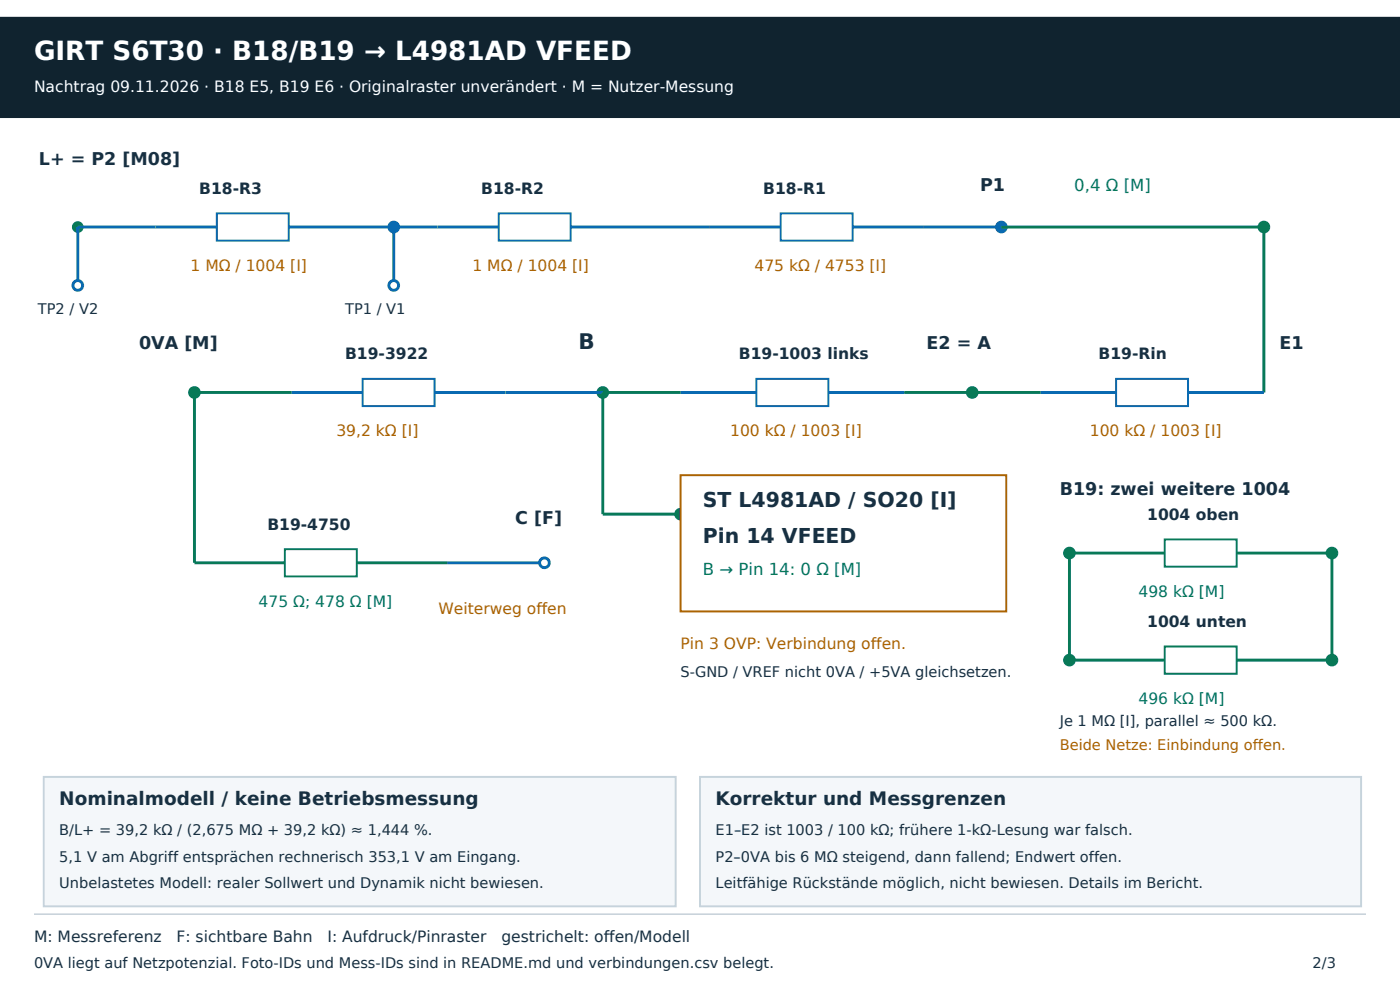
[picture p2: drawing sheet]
<svg xmlns="http://www.w3.org/2000/svg" width="420mm" height="297mm" viewBox="0 0 420 297" stroke-linecap="round" stroke-linejoin="round" font-family="sans-serif">
<defs><g id="words">
<text font-size="7.9" fill="#fff" x="10.2" y="17.9">GIRT S6T30 · B18/B19 → L4981AD VFEED</text>
<text font-size="6.4" fill="#173042" x="173.5" y="104.5">B</text>
<g font-size="6.1" fill="#173042">
<text x="210.9" y="152">ST L4981AD / SO20 [I]</text>
<text x="210.9" y="162.8">Pin 14 VFEED</text>
</g>
<g font-size="5.5" fill="#173042">
<text x="17.8" y="241.3">Nominalmodell / keine Betriebsmessung</text>
<text x="214.7" y="241.3">Korrektur und Messgrenzen</text>
</g>
<g font-size="5.3" fill="#173042">
<text x="11.7" y="49.4">L+ = P2 [M08]</text>
<text x="294" y="57.2">P1</text>
<text x="41.7" y="104.5">0VA [M]</text>
<text x="278" y="104.5">E2 = A</text>
<text x="383.8" y="104.5">E1</text>
<text x="317.9" y="148.2">B19: zwei weitere 1004</text>
<text x="154.6" y="157">C [F]</text>
</g>
<g font-size="5" fill="#087957">
<text x="322.3" y="57.2">0,4 Ω [M]</text>
<text x="210.9" y="172.5">B → Pin 14: 0 Ω [M]</text>
</g>
<text font-size="4.7" fill="#fff" x="10.2" y="27.5">Nachtrag 09.11.2026 · B18 E5, B19 E6 · Originalraster unverändert · M = Nutzer-Messung</text>
<g font-size="4.7" fill="#173042">
<text x="59.8" y="58.1">B18-R3</text>
<text x="144.4" y="58.1">B18-R2</text>
<text x="229" y="58.1">B18-R1</text>
<text x="103.5" y="107.7">B19-3922</text>
<text x="221.7" y="107.7">B19-1003 links</text>
<text x="329.6" y="107.7">B19-Rin</text>
<text x="344.2" y="155.8">1004 oben</text>
<text x="80.2" y="158.7">B19-4750</text>
<text x="344.2" y="187.9">1004 unten</text>
<text x="10.2" y="282.4">M: Messreferenz</text>
<text x="53" y="282.4">F: sichtbare Bahn</text>
<text x="98.2" y="282.4">I: Aufdruck/Pinraster</text>
<text x="150.4" y="282.4">gestrichelt: offen/Modell</text>
</g>
<g font-size="4.7" fill="#aa6200">
<text x="57.2" y="81.2">1 MΩ / 1004 [I]</text>
<text x="141.8" y="81.2">1 MΩ / 1004 [I]</text>
<text x="226.3" y="81.2">475 kΩ / 4753 [I]</text>
<text x="100.9" y="130.7">39,2 kΩ [I]</text>
<text x="219" y="130.7">100 kΩ / 1003 [I]</text>
<text x="327" y="130.7">100 kΩ / 1003 [I]</text>
<text x="131.5" y="184.1">Weiterweg offen</text>
<text x="204.2" y="194.6">Pin 3 OVP: Verbindung offen.</text>
</g>
<g font-size="4.7" fill="#087957">
<text x="341.5" y="178.9">498 kΩ [M]</text>
<text x="77.6" y="181.8">475 Ω; 478 Ω [M]</text>
<text x="341.5" y="211">496 kΩ [M]</text>
</g>
<g font-size="4.4" fill="#173042">
<text x="11.4" y="94">TP2 / V2</text>
<text x="103.5" y="94">TP1 / V1</text>
<text x="204.2" y="202.8">S-GND / VREF nicht 0VA / +5VA gleichsetzen.</text>
<text x="317.9" y="217.7">Je 1 MΩ [I], parallel ≈ 500 kΩ.</text>
<text x="17.8" y="250.3">B/L+ = 39,2 kΩ / (2,675 MΩ + 39,2 kΩ) ≈ 1,444 %.</text>
<text x="214.7" y="250.3">E1–E2 ist 1003 / 100 kΩ; frühere 1-kΩ-Lesung war falsch.</text>
<text x="17.8" y="258.2">5,1 V am Abgriff entsprächen rechnerisch 353,1 V am Eingang.</text>
<text x="214.7" y="258.2">P2–0VA bis 6 MΩ steigend, dann fallend; Endwert offen.</text>
<text x="17.8" y="266.1">Unbelastetes Modell: realer Sollwert und Dynamik nicht bewiesen.</text>
<text x="214.7" y="266.1">Leitfähige Rückstände möglich, nicht bewiesen. Details im Bericht.</text>
<text x="10.2" y="290">0VA liegt auf Netzpotenzial. Foto-IDs und Mess-IDs sind in README.md und verbindungen.csv belegt.</text>
<text x="393.8" y="290">2/3</text>
</g>
<text font-size="4.4" fill="#aa6200" x="317.9" y="224.7">Beide Netze: Einbindung offen.</text>
</g></defs>
<path d="M0 5.3h420v291.7h-420z" fill-rule="evenodd" fill="#fff" stroke="#fff" stroke-width=".58"/>
<path d="M0 5.3h420v29.8h-420z" fill-rule="evenodd" fill="#10232f" stroke="#10232f" stroke-width=".58"/>
<circle cx="23.3" cy="68" r="1.46" fill="#087957" stroke="#087957" stroke-width=".58"/>
<path d="M23.3 68h41.7" fill="none" stroke="#096ab1" stroke-width=".88" stroke-linecap="butt"/>
<path d="M65 64h21.6v8.1h-21.6z" fill-rule="evenodd" fill="#fff" stroke="#096ab1" stroke-width=".58"/>
<path d="M86.6 68h44.7M118.1 68v17.5" fill="none" stroke="#096ab1" stroke-width=".88" stroke-linecap="butt"/>
<circle cx="118.1" cy="68" r="1.46" fill="#096ab1" stroke="#096ab1" stroke-width=".88" stroke-linecap="butt"/>
<circle cx="118.1" cy="85.5" r="1.46" fill="#fff" stroke="#096ab1" stroke-width=".88" stroke-linecap="butt"/>
<path d="M131.3 68h18.3" fill="none" stroke="#096ab1" stroke-width=".88" stroke-linecap="butt"/>
<path d="M149.6 64h21.6v8.1h-21.6z" fill-rule="evenodd" fill="#fff" stroke="#096ab1" stroke-width=".58"/>
<path d="M171.2 68h63" fill="none" stroke="#096ab1" stroke-width=".88" stroke-linecap="butt"/>
<path d="M234.2 64h21.6v8.1h-21.6z" fill-rule="evenodd" fill="#fff" stroke="#096ab1" stroke-width=".58"/>
<path d="M23.3 68v17.5M255.8 68h44.6" fill="none" stroke="#096ab1" stroke-width=".88" stroke-linecap="butt"/>
<circle cx="300.4" cy="68" r="1.46" fill="#096ab1" stroke="#096ab1" stroke-width=".88" stroke-linecap="butt"/>
<path d="M300.4 68h78.8" fill="none" stroke="#087957" stroke-width=".88" stroke-linecap="butt"/>
<circle cx="379.2" cy="68" r="1.46" fill="#087957" stroke="#087957" stroke-width=".88" stroke-linecap="butt"/>
<circle cx="23.3" cy="85.5" r="1.46" fill="#fff" stroke="#096ab1" stroke-width=".88" stroke-linecap="butt"/>
<path d="M379.2 68v49.6" fill="none" stroke="#087957" stroke-width=".88" stroke-linecap="butt"/>
<path d="M312.1 117.6h22.7" fill="none" stroke="#096ab1" stroke-width=".88" stroke-linecap="butt"/>
<path d="M334.8 113.5h21.6v8.2h-21.6z" fill-rule="evenodd" fill="#fff" stroke="#096ab1" stroke-width=".58"/>
<path d="M204.2 117.6h22.7M356.4 117.6h22.8" fill="none" stroke="#096ab1" stroke-width=".88" stroke-linecap="butt"/>
<path d="M271.3 117.6h40.8" fill="none" stroke="#087957" stroke-width=".88" stroke-linecap="butt"/>
<circle cx="291.7" cy="117.6" r="1.46" fill="#087957" stroke="#087957" stroke-width=".88" stroke-linecap="butt"/>
<path d="M226.9 113.5h21.6v8.2h-21.6z" fill-rule="evenodd" fill="#fff" stroke="#096ab1" stroke-width=".58"/>
<path d="M87.5 117.6h21.3M151.7 117.6h29.1M248.5 117.6h22.8" fill="none" stroke="#096ab1" stroke-width=".88" stroke-linecap="butt"/>
<path d="M180.8 117.6h23.4" fill="none" stroke="#087957" stroke-width=".88" stroke-linecap="butt"/>
<circle cx="180.8" cy="117.6" r="1.46" fill="#087957" stroke="#087957" stroke-width=".88" stroke-linecap="butt"/>
<path d="M108.8 113.5h21.6v8.2h-21.6z" fill-rule="evenodd" fill="#fff" stroke="#096ab1" stroke-width=".58"/>
<path d="M130.4 117.6h21.3" fill="none" stroke="#096ab1" stroke-width=".88" stroke-linecap="butt"/>
<path d="M87.5 117.6h-29.2v51.1h27.2" fill="none" stroke="#087957" stroke-width=".88" stroke-linecap="butt"/>
<circle cx="58.3" cy="117.6" r="1.46" fill="#087957" stroke="#087957" stroke-width=".88" stroke-linecap="butt"/>
<path d="M85.5 164.6h21.5v8.1h-21.5z" fill-rule="evenodd" fill="#fff" stroke="#087957" stroke-width=".58"/>
<path d="M107 168.7h27.2" fill="none" stroke="#087957" stroke-width=".88" stroke-linecap="butt"/>
<path d="M134.2 168.7h29.1" fill="none" stroke="#096ab1" stroke-width=".88" stroke-linecap="butt"/>
<circle cx="163.3" cy="168.7" r="1.46" fill="#fff" stroke="#096ab1" stroke-width=".88" stroke-linecap="butt"/>
<path d="M180.8 117.6v36.5h23.4" fill="none" stroke="#087957" stroke-width=".88" stroke-linecap="butt"/>
<circle cx="204.2" cy="154.1" r="1.46" fill="#087957" stroke="#087957" stroke-width=".88" stroke-linecap="butt"/>
<path d="M204.2 142.4h97.7v40.8h-97.7z" fill-rule="evenodd" fill="#fff" stroke="#aa6200" stroke-width=".58"/>
<path d="M320.8 165.7h28.6" fill="none" stroke="#087957" stroke-width=".88" stroke-linecap="butt"/>
<path d="M349.4 161.7h21.6v8.1h-21.6z" fill-rule="evenodd" fill="#fff" stroke="#087957" stroke-width=".58"/>
<path d="M371 165.7h28.6M320.8 197.8h28.6" fill="none" stroke="#087957" stroke-width=".88" stroke-linecap="butt"/>
<g fill="#087957" stroke="#087957" stroke-width=".88" stroke-linecap="butt">
<circle cx="320.8" cy="165.7" r="1.46"/>
<circle cx="399.6" cy="165.7" r="1.46"/>
</g>
<path d="M349.4 193.7h21.6v8.2h-21.6z" fill-rule="evenodd" fill="#fff" stroke="#087957" stroke-width=".58"/>
<path d="M320.8 165.7v32.1M399.6 165.7v32.1h-28.6" fill="none" stroke="#087957" stroke-width=".88" stroke-linecap="butt"/>
<g fill="#087957" stroke="#087957" stroke-width=".88" stroke-linecap="butt">
<circle cx="320.8" cy="197.8" r="1.46"/>
<circle cx="399.6" cy="197.8" r="1.46"/>
</g>
<g fill="#f4f7fa" stroke="#c6d3dc" stroke-width=".58">
<path d="M13.1 232.8h189.6v38.8h-189.6z" fill-rule="evenodd"/>
<path d="M210 232.8h198.3v38.8h-198.3z" fill-rule="evenodd"/>
</g>
<path d="M10.2 274h399.6" fill="none" stroke="#a8b9c5" stroke-width=".3"/>
<use href="#words"/>
</svg>
